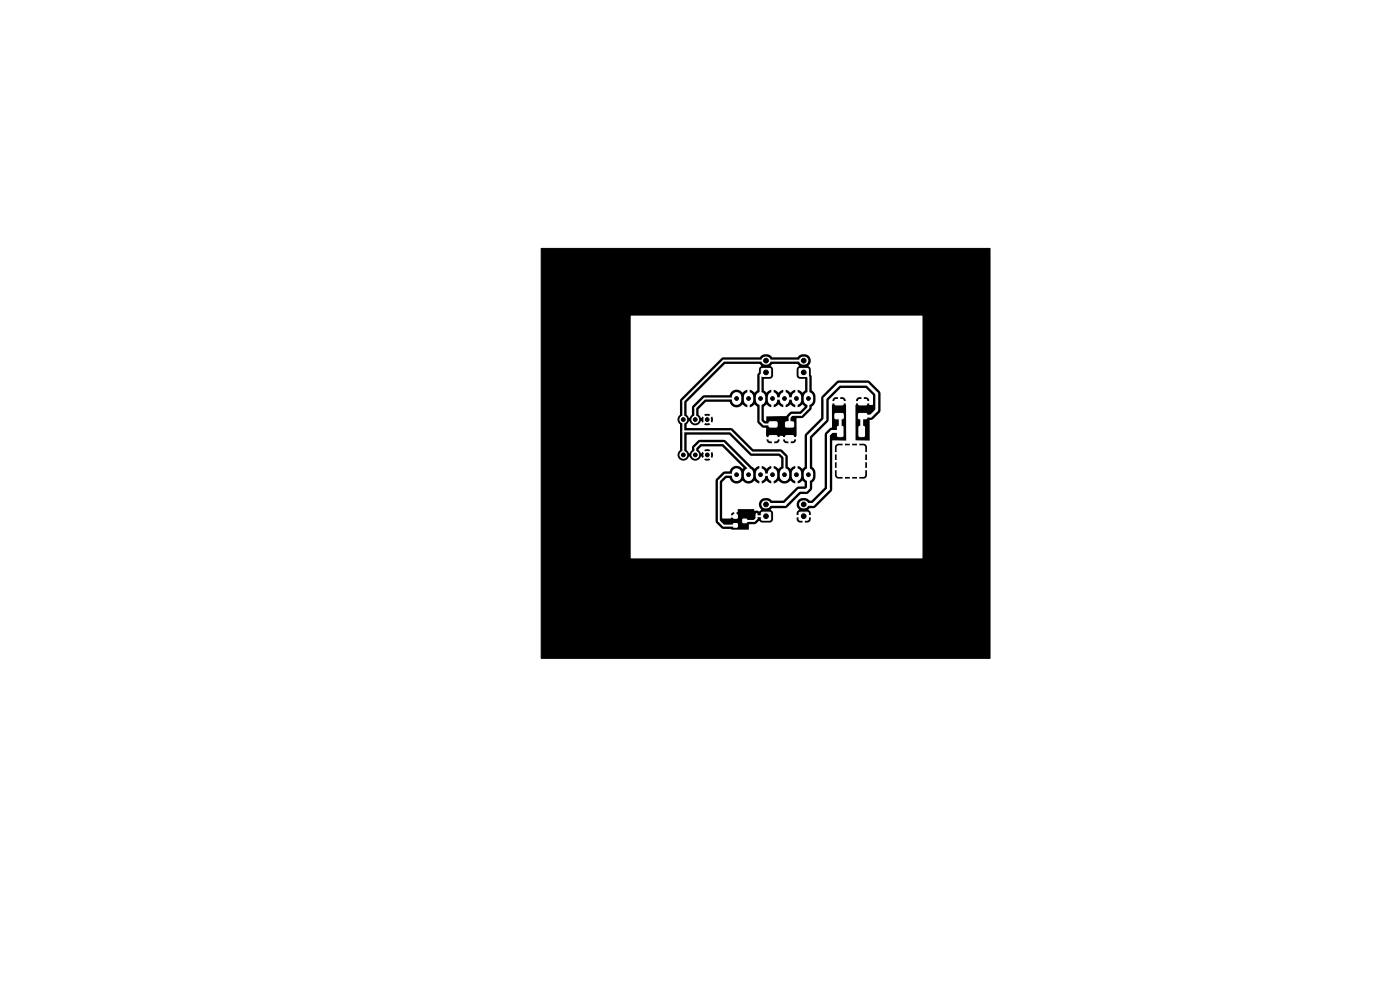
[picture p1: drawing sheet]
<svg xmlns="http://www.w3.org/2000/svg" width="297mm" height="210mm" viewBox="0 0 297 210" stroke-linecap="round" stroke-linejoin="round" font-family="sans-serif">
<path d="M114.8 52.7h95.2v87h-95.2z" fill="#000" stroke="#000" stroke-width=".21"/>
<g fill="#fff" stroke="#fff" stroke-width=".21">
<path d="M177.7 90.5l.9-.1 .2 .2v1.8l-.1 .2h-.8l-.2-.1z"/>
<path d="M177.7 94.7h2.6v2.9h-2.6z"/>
<path d="M180.8 94.7h2.6v2.9h-2.6z"/>
<path d="M177.7 94.7h5.7v6.3h-5.7z"/>
<path d="M177.7 98h2.6v3h-2.6z"/>
<path d="M180.8 98h2.6v3h-2.6z"/>
<path d="M182.3 90.5l.9-.1 .2 .2v1.8l-.1 .2h-.8l-.3-.1z"/>
<path d="M163.2 89.5h1.5l.2 .2v.7l-.3 .2h-1.3l-.2-.2z"/>
<path d="M163.2 92.5l1.5-.1 .2 .3v.7l-.3 .1h-1.3l-.2-.2z"/>
<path d="M182.2 84.8h1.5l.2 .2v.7l-.2 .2h-1.4l-.2-.2z"/>
<path d="M182.2 87.8l1.5-.1 .2 .3v.7l-.2 .1h-1.4l-.2-.2z"/>
<path d="M155.6 111.1h.8v.7h-.8z"/>
<path d="M155.6 109.2h.8v.7h-.8z"/>
<path d="M157.6 110.2h.8v.6h-.8z"/>
<path d="M177.2 84.8h1.5l.2 .2v.7l-.2 .2h-1.4l-.2-.2z"/>
<path d="M177.2 87.8l1.5-.1 .2 .3v.7l-.2 .1h-1.4l-.2-.2z"/>
<path d="M166.7 89.5h1.5l.2 .2v.7l-.3 .2h-1.3l-.2-.2z"/>
<path d="M166.7 92.5l1.5-.1 .2 .3v.7l-.3 .1h-1.3l-.2-.2z"/>
<path d="M161.6 108.7h1.8v1.6h-1.8z"/>
<path d="M161.6 78.2h1.8v1.6h-1.8z"/>
<path d="M169.6 78.2h1.8v1.6h-1.8z"/>
<path d="M169.6 108.7h1.8v1.6h-1.8z"/>
<circle cx="145" cy="96.5" r=".72"/>
<circle cx="147.5" cy="96.5" r=".72"/>
<circle cx="150" cy="96.5" r=".72"/>
<circle cx="150" cy="89" r=".72"/>
<circle cx="147.5" cy="89" r=".72"/>
<circle cx="145" cy="89" r=".72"/>
</g>
<path d="M162.4 76.5h.3M170.4 76.5h.3M162.4 107h.3M170.4 107h.3" fill="none" stroke="#fff" stroke-width="1.7"/>
<g fill="none" stroke="#fff" stroke-width="2">
<path d="M156.3 84.2v.7M158.8 84.2v.7M161.3 84.2v.7M163.9 84.2v.7M166.4 84.2v.7M169 84.2v.7M171.5 84.2v.7M156.3 100.3v.8M158.8 100.3v.8M161.3 100.3v.8M163.9 100.3v.8M166.4 100.3v.8"/>
<path d="M169 100.3v.8M171.5 100.3v.8"/>
</g>
<path d="M178 88.3l.2 .2v3h-1.7l-.8 .8v11.5l-3.2 3.2h-2M182.8 91.5v-3.2h1.9l1.3-1.3v-3.5l-2-2h-6l-3 3v4.5l-3.5 3.5v11l-.5 .5h-1.5l-3 3h-4" fill="none" stroke="#fff" stroke-width=".6"/>
<path d="M162 79l-.7 .7v9.6l.7 .7h2M170.5 79l1 1v6.5l-1.5 1.5h-2l-.5 .5v1.5M170.5 76.5h-17l-8.5 8.6v11.4M145 89h.1M145 91.5h10l4.5 4.5h6l.9 .9v3.8M147.5 96.5v-1.5l1-1h5l5.3 5.3v1.4M156.3 84.5h-6.8l-2 2v2.5M156.3 100.7h-2.5l-1.3 1.3v8.5l1 1h2.5M160.5 109v1l-.5 .5h-2M160.5 109.5h2" fill="none" stroke="#fff" stroke-width=".4"/>
<g fill="#fff">
<path d="M153.2 102.3l.9-.9h.6a1.65 1.65 0 0 0 2.9 .6 1.64 1.64 0 0 0 2.5 0l1 .6v-1.6h.5v1.6l1-.6 1 .6v-1.6h.5v1.6l1-.6a1.71 1.71 0 0 0 2.6 0l1 .6v-1.6h.5v1.6l1.1-.6 .4 .3v.8l-1.6 .2-2.9 2.9h-2.4a1.49 1.49 0 0 0-2.1-.3 1.49 1.49 0 0 0-.3 2.1l.1 .2-.5 .3-.4-.2-.5 .1-.1-.4h-3.5l-.1 .6-.6 .1a.69 .69 0 0 0-.7 .6h.7v-.6h.5l-.1 1.1h-1.1l-.2 .2-1.7-.1z"/>
<path d="M161.7 100.4h1.9v.6h-1.9z"/>
<path d="M145.7 92.2h9l4.5 4.4 6 .1 .5 .6v1.6l-.1 .2a.46 .46 0 0 1-.4 .3 .46 .46 0 0 1-.5-.3l-.6-.3v1.6h-.5v-1.6l-1 .6-1-.6v1.6h-.5v-1.6l-.6 .3a.46 .46 0 0 1-.4 .3 .46 .46 0 0 1-.5-.3l-5.9-5.8h-5.4l-1.3 1.2-.2 1-.5 .6h-.2l-.4-.7z"/>
<path d="M162.1 86.3l.5-.5 1 .6v-1.5h.5v1.5l1.1-.6 1 .6v-1.5h.5v1.5l1-.6 1 .6v-1.5h.5v1.5l1-.6 .5 .5-1 1h-1.9l-1 1h-4.2v.9l-.2 .1-.4-.3z"/>
<path d="M153.8 77.2l7.4 .1 .3 .3-.4 .5-.1 .9-.3 .5-.1 3.3-.1 .1a.46 .46 0 0 1-.4 .4 .46 .46 0 0 1-.5-.4l-.5-.2v1.5h-.5v-1.5l-.6 .2a.46 .46 0 0 1-.5 .4 .46 .46 0 0 1-.4-.4 1.63 1.63 0 0 0-2.4 .9l-5.6 .1-2.2 2.2-.1 1.9-.5 .6h-.2l-.4-.6v-2.7z"/>
<path d="M166.7 84.3h1.9v.5h-1.9z"/>
<path d="M164.2 84.3h1.9v.5h-1.9z"/>
<path d="M163.8 77.3h5.4l.3 .3-.5 .6v1.6l.4 .5 1.4 .1v2.4l-.1 .1a.46 .46 0 0 1-.5 .4 .46 .46 0 0 1-.4-.4l-.6-.2v1.5h-.5v-1.5l-1 .6-1-.6v1.5h-.5v-1.5l-1.1 .6-1-.6v1.5h-.5v-1.5l-.5 .2a.46 .46 0 0 1-.5 .4 .46 .46 0 0 1-.4-.4l-.2-.1 .1-2.4h1.2a.74 .74 0 0 0 .7-.7v-1.5l-.5-.6z"/>
<path d="M133.9 67h61.8v20.1h-8.9v-3.9l-2.3-2.3-.4-.2h-6.3l-.3 .2-3.2 3.2-.1 .3v4.2l-3.3 3.4-.2 .4v.8h-8.1v.1a.84 .84 0 0 0 1.2 .7v-.8h.5v.8h.4a.74 .74 0 0 0 .7-.8h.7v.1a.84 .84 0 0 0 1.2 .7v-.8h.5v.8h.4a.74 .74 0 0 0 .7-.8h1.8v5.8l-.5 .4-1-.6v1.6h-.5v-1.6l-.6 .3a.46 .46 0 0 1-.4 .3 .46 .46 0 0 1-.5-.3l-.1-.2v-2.2l-1.3-1.3-6-.1-4.5-4.4-9.6-.1v-.8l.5-.7a1.28 1.28 0 0 0 1.2 .9 1.28 1.28 0 0 0 1.2-.8h.2l.2 .3 .6-.7 .4 .4-.6 .6 .4 .2 .9-.2-.6-.6 .3-.4 .7 .7a1.2 1.2 0 0 0 0-1.4l-.7 .7-.3-.4 .6-.6-.9-.2-.4 .2 .6 .6-.4 .4-.6-.7-.1 .3h-.2l-.5-.7v-1.1l1.6-1.6h4.9a1.65 1.65 0 0 0 2.9 .6l1 .6v-1.5h.5v1.5l.9-.6 .6 .4 .1 3.3 1 1.1 .8 .2 .1 1.9h2.8l.1-.2h.6v.2h2.8l.1-.2v-3.7l1.2-.1 .3-.2 1.5-1.5 .3-.8a1.49 1.49 0 0 0 .7-1.2l-.1-1.3-.7-.9v-2.8l-.2-.5v-1.3l-.5-.6a1.48 1.48 0 0 0-.1-2.2 1.48 1.48 0 0 0-2.2 .4h-5.3a1.75 1.75 0 0 0-2.8 0l-8 .1-8.7 8.7-.2 .4 .1 2.9a1.34 1.34 0 0 0 0 2.2v5.4a1.27 1.27 0 0 0 0 2 1.27 1.27 0 0 0 2-.7 1.35 1.35 0 0 0 1.2 .9 1.35 1.35 0 0 0 1.3-.9l.2 .4 .6-.7 .4 .4-.6 .6 .4 .2 .9-.2-.6-.6 .3-.4 .7 .7a1.2 1.2 0 0 0 0-1.4l-.7 .7-.3-.4 .6-.6-.4-.2h-.7l-.2 .2 .6 .6-.4 .4-.6-.7-.1 .3h-.2l-.5-.8 .6-.6h4.4l4.5 4.5-.1 .2a1.66 1.66 0 0 0-2.9 .6l-1.3 .1-1.6 1.7v8.7l.2 .5 1.3 1.2h1.7l.1 .2h3.8v-1.2h1.3l.8-.7 .6 .3 1.7 .1a.74 .74 0 0 0 .7-.8v-1.4l-.5-.6 .2-.3 3.2-.1 2.9-2.9h1.5l.9-1 .1-1.4 .5-.6 .2-.7-.1-1.3-.6-.8v-6.1l3.4-3.6 .1-4.5 2.5-2.5h5.3l1.6 1.6v1.2h-.8v-.1a.74 .74 0 0 0-.7-.7h-.9a.85 .85 0 0 0-1.2 .7v.1h-2.2l-.3-.7a3.9 3.9 0 0 0-2.2 0l-.3 .7h1.2v-.8h.5v.8h4.5v-.8h.5v.8h1.9l-.1 .8h-.6l-.1-.3h-2.8l-.1 .3v7.5l3 .1h-5l-.1-7.9h-2.8l-.1 .3v4.8l-.5 .2-.9 .9-.2 .4v11.2l-2.7 2.8a1.11 1.11 0 0 1-1.1-.5 1.48 1.48 0 0 0-1.9 .5 1.48 1.48 0 0 0 .3 2l-.4 .4-.1 .6h1.1v.6h-1.1a.83 .83 0 0 0 .7 1h.6v-.9h.5v.9h.6l.4-.2 .2-.8h-1.1v-.6h1.1l-.1-.6-.4-.6 .3-.2h.8l.4-.2 3.5-3.6 .1-10.6 7.9 .1v-4.4l.7-.2 1.4-1.4 .2-.4h8.9v8.8h-11.8v-1.1a.74 .74 0 0 0-.7-.7h-5.5l-.5 .5-.1 1.3h1.7v-1.8h.5v1.8h1v-1.8h.5v1.8h1v-1.8h.5v1.8h13.4v.5h-18.6v1.2h1.7v-1.2h.5v1.2h1v-1.2h.5v1.2h1v-1.2h.5v1.2h1.6v-1.2h11.8v1.7h-18.6v1.2h1.7v-1.2h.5v1.2h1v-1.2h.5v1.2h1v-1.2h.5v1.2h1.6v-1.2h11.8v1.7h-18.6l.1 1.3 .5 .4h1.1v-1.7h.5v1.7h1v-1.7h.5v1.7h1v-1.7h.5v1.7h.9l.4-.1 .3-.3v-1.3h11.8l-.1 18.6h-61.7z"/>
</g>
<g fill="#000" stroke="#000" stroke-width=".21">
<circle cx="162.5" cy="76.5" r=".5"/>
<circle cx="162.5" cy="79" r=".5"/>
<circle cx="170.5" cy="76.5" r=".5"/>
<circle cx="170.5" cy="79" r=".5"/>
<circle cx="145" cy="89" r=".4"/>
<circle cx="145" cy="96.5" r=".4"/>
<circle cx="147.5" cy="89" r=".4"/>
<circle cx="147.5" cy="96.5" r=".4"/>
<circle cx="150" cy="89" r=".4"/>
<circle cx="150" cy="96.5" r=".4"/>
<circle cx="156.3" cy="84.5" r=".4"/>
<circle cx="158.8" cy="84.5" r=".4"/>
<circle cx="161.3" cy="84.5" r=".4"/>
<circle cx="163.9" cy="84.5" r=".4"/>
<circle cx="166.4" cy="84.5" r=".4"/>
<circle cx="169" cy="84.5" r=".4"/>
<circle cx="171.5" cy="84.5" r=".4"/>
<circle cx="156.3" cy="100.7" r=".4"/>
<circle cx="158.8" cy="100.7" r=".4"/>
<circle cx="161.3" cy="100.7" r=".4"/>
<circle cx="162.5" cy="107" r=".5"/>
<circle cx="162.5" cy="109.5" r=".5"/>
<circle cx="163.9" cy="100.7" r=".4"/>
<circle cx="166.4" cy="100.7" r=".4"/>
<circle cx="169" cy="100.7" r=".4"/>
<circle cx="170.5" cy="107" r=".5"/>
<circle cx="170.5" cy="109.5" r=".5"/>
<circle cx="171.5" cy="100.7" r=".4"/>
</g>
</svg>
